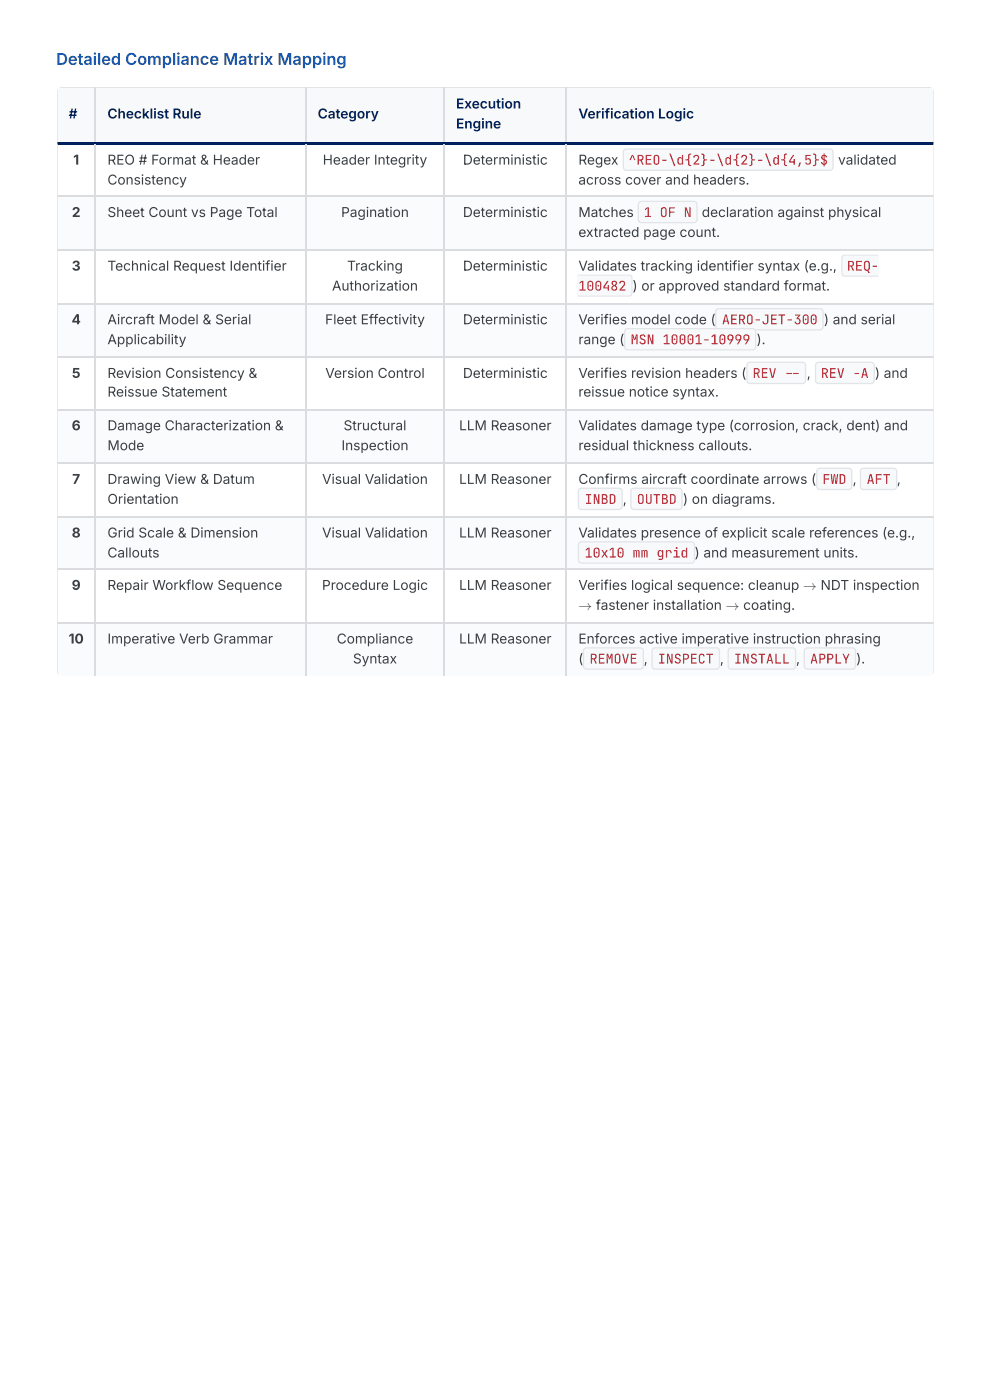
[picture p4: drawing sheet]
<svg xmlns="http://www.w3.org/2000/svg" width="210mm" height="297mm" viewBox="0 0 210 297" stroke-linecap="round" stroke-linejoin="round" font-family="sans-serif">
<defs><g id="words">
<text font-size="3.5" fill="#1557b0" x="11.9" y="13.8">Detailed Compliance Matrix Mapping</text>
<g font-size="2.9" fill="#00205b">
<text x="96.7" y="23">Execution</text>
<text x="14.6" y="25.1">#</text>
<text x="22.8" y="25.1">Checklist Rule</text>
<text x="67.4" y="25.1">Category</text>
<text x="96.7" y="27.3">Engine</text>
<text x="122.6" y="25.1">Verification Logic</text>
</g>
<g font-size="2.9" fill="#3c4043">
<text x="15.5" y="34.9">1</text>
<text x="22.8" y="34.9">REO # Format &amp; Header</text>
<text x="68.4" y="34.9">Header Integrity</text>
<text x="98.1" y="34.9">Deterministic</text>
<text x="122.6" y="34.9">Regex</text>
<text x="177.7" y="34.9">validated</text>
<text x="22.8" y="39.2">Consistency</text>
<text x="122.6" y="39.2">across cover and headers.</text>
<text x="15.2" y="46">2</text>
<text x="22.8" y="46">Sheet Count vs Page Total</text>
<text x="72.3" y="46">Pagination</text>
<text x="98.1" y="46">Deterministic</text>
<text x="122.6" y="46">Matches</text>
<text x="148.8" y="46">declaration against physical</text>
<text x="122.6" y="50.3">extracted page count.</text>
<text x="15.2" y="57.4">3</text>
<text x="22.8" y="57.4">Technical Request Identifier</text>
<text x="73.6" y="57.4">Tracking</text>
<text x="98.1" y="57.4">Deterministic</text>
<text x="122.6" y="57.4">Validates tracking identifier syntax (e.g.,</text>
<text x="70.4" y="61.6">Authorization</text>
<text x="134.1" y="61.6">) or approved standard format.</text>
<text x="15.2" y="68.8">4</text>
<text x="22.8" y="68.8">Aircraft Model &amp; Serial</text>
<text x="68.9" y="68.8">Fleet Effectivity</text>
<text x="98.1" y="68.8">Deterministic</text>
<text x="122.6" y="68.8">Verifies model code (</text>
<text x="174.7" y="68.8">) and serial</text>
<text x="22.8" y="73">Applicability</text>
<text x="122.6" y="73">range (</text>
<text x="160.4" y="73">).</text>
<text x="15.3" y="80.2">5</text>
<text x="22.8" y="80.2">Revision Consistency &amp;</text>
<text x="69" y="80.2">Version Control</text>
<text x="98.1" y="80.2">Deterministic</text>
<text x="122.6" y="80.2">Verifies revision headers (</text>
<text x="171" y="80.2">,</text>
<text x="185.5" y="80.2">) and</text>
<text x="22.8" y="84.1">Reissue Statement</text>
<text x="122.6" y="84.1">reissue notice syntax.</text>
<text x="15.2" y="91.3">6</text>
<text x="22.8" y="91.3">Damage Characterization &amp;</text>
<text x="22.8" y="95.5">Mode</text>
<text x="72.4" y="95.5">Inspection</text>
<text x="72.8" y="91.3">Structural</text>
<text x="97.3" y="91.3">LLM Reasoner</text>
<text x="122.6" y="91.3">Validates damage type (corrosion, crack, dent) and</text>
<text x="122.6" y="95.5">residual thickness callouts.</text>
<text x="15.3" y="102.7">7</text>
<text x="22.8" y="102.7">Drawing View &amp; Datum</text>
<text x="22.8" y="106.9">Orientation</text>
<text x="68.3" y="102.7">Visual Validation</text>
<text x="97.3" y="102.7">LLM Reasoner</text>
<text x="122.6" y="102.7">Confirms aircraft coordinate arrows (</text>
<text x="132" y="106.9">,</text>
<text x="144.8" y="106.9">) on diagrams.</text>
<text x="180.8" y="102.7">,</text>
<text x="190.1" y="102.7">,</text>
<text x="15.2" y="114">8</text>
<text x="22.8" y="114">Grid Scale &amp; Dimension</text>
<text x="22.8" y="118.3">Callouts</text>
<text x="68.3" y="114">Visual Validation</text>
<text x="97.3" y="114">LLM Reasoner</text>
<text x="122.6" y="114">Validates presence of explicit scale references (e.g.,</text>
<text x="147.3" y="118.3">) and measurement units.</text>
<text x="15.2" y="125.1">9</text>
<text x="22.8" y="125.1">Repair Workflow Sequence</text>
<text x="68.3" y="125.1">Procedure Logic</text>
<text x="97.3" y="125.1">LLM Reasoner</text>
<text x="122.6" y="125.1">Verifies logical sequence: cleanup → NDT inspection</text>
<text x="122.6" y="129.4">→ fastener installation → coating.</text>
<text x="14.6" y="136.5">10</text>
<text x="22.8" y="136.5">Imperative Verb Grammar</text>
<text x="71.4" y="136.5">Compliance</text>
<text x="97.3" y="136.5">LLM Reasoner</text>
<text x="122.6" y="136.5">Enforces active imperative instruction phrasing</text>
<text x="74.8" y="140.8">Syntax</text>
<text x="122.6" y="140.8">(</text>
<text x="136.5" y="140.8">,</text>
<text x="152.6" y="140.8">,</text>
<text x="168.8" y="140.8">,</text>
<text x="181.5" y="140.8">).</text>
</g>
<g font-size="2.8" fill="#b31d28">
<text x="133.2" y="34.9">^REO-\d{2}-\d{2}-\d{4,5}$</text>
<text x="136.5" y="46">1 OF N</text>
<text x="179.6" y="57.4">REQ-</text>
<text x="122.6" y="61.6">100482</text>
<text x="153" y="68.8">AERO-JET-300</text>
<text x="133.7" y="73">MSN 10001-10999</text>
<text x="159.6" y="80.2">REV</text>
<text x="168" y="80.2">-</text>
<text x="174" y="80.2">REV -A</text>
<text x="123.9" y="106.9">INBD</text>
<text x="135" y="106.9">OUTBD</text>
<text x="174.4" y="102.7">FWD</text>
<text x="183.7" y="102.7">AFT</text>
<text x="123.9" y="118.3">10x10 mm grid</text>
<text x="125" y="140.8">REMOVE</text>
<text x="139.5" y="140.8">INSPECT</text>
<text x="155.6" y="140.8">INSTALL</text>
<text x="171.7" y="140.8">APPLY</text>
</g>
</g></defs>
<g fill="#f8f9fa">
<path d="M12.2 18.5h8.2v11.9h-8.2z"/>
<path d="M20.4 18.5h44.4v11.9h-44.4z"/>
<path d="M64.8 18.5h29.4v11.9h-29.4z"/>
<path d="M94.2 18.5h25.9v11.9h-25.9z"/>
<path d="M120.1 18.5h77.9v11.9h-77.9z"/>
</g>
<g fill="#fafbfc">
<path d="M12.2 41.8h8.2v11.4h-8.2z"/>
<path d="M20.4 41.8h44.4v11.4h-44.4z"/>
<path d="M64.8 41.8h29.4v11.4h-29.4z"/>
<path d="M94.2 41.8h25.9v11.4h-25.9z"/>
<path d="M120.1 41.8h77.9v11.4h-77.9z"/>
<path d="M12.2 64.3h8.2v11.4h-8.2z"/>
<path d="M20.4 64.3h44.4v11.4h-44.4z"/>
<path d="M64.8 64.3h29.4v11.4h-29.4z"/>
<path d="M94.2 64.3h25.9v11.4h-25.9z"/>
<path d="M120.1 64.3h77.9v11.4h-77.9z"/>
<path d="M12.2 87h8.2v11.2h-8.2z"/>
<path d="M20.4 87h44.4v11.2h-44.4z"/>
<path d="M64.8 87h29.4v11.2h-29.4z"/>
<path d="M94.2 87h25.9v11.2h-25.9z"/>
<path d="M120.1 87h77.9v11.2h-77.9z"/>
<path d="M12.2 109.5h8.2v11.4h-8.2z"/>
<path d="M20.4 109.5h44.4v11.4h-44.4z"/>
<path d="M64.8 109.5h29.4v11.4h-29.4z"/>
<path d="M94.2 109.5h25.9v11.4h-25.9z"/>
<path d="M120.1 109.5h77.9v11.4h-77.9z"/>
<path d="M12.2 132.3h8.2v11.1h-8.2z"/>
<path d="M20.4 132.3h44.4v11.1h-44.4z"/>
<path d="M64.8 132.3h29.4v11.1h-29.4z"/>
<path d="M94.2 132.3h25.9v11.1h-25.9z"/>
<path d="M120.1 132.3h77.9v11.1h-77.9z"/>
</g>
<path d="M12.1 18.5h185.9M12.1 18.5v11.7M197.9 18.5v11.7" fill="none" stroke="#dadce0" stroke-width=".21"/>
<path d="M20.2 18.5v11.7M65 18.5v11.7M94.1 18.5v11.7M120 18.5v11.7" fill="none" stroke="#dadce0" stroke-width=".26"/>
<g fill="#00205b">
<path d="M12.1 30.2h8.3v.5h-8.3z"/>
<path d="M20.4 30.2h44.7v.5h-44.7z"/>
<path d="M65.1 30.2h29.1v.5h-29.1z"/>
<path d="M94.2 30.2h25.9v.5h-25.9z"/>
<path d="M120.1 30.2h77.9v.5h-77.9z"/>
</g>
<path d="M12.1 30.7v112.8M197.9 30.7v112.8M12.1 143.4h185.9" fill="none" stroke="#dadce0" stroke-width=".21"/>
<g fill="none" stroke="#dadce0" stroke-width=".26">
<path d="M20.2 30.7v112.8M65 30.7v112.8M94.1 30.7v112.8M120 30.7v112.8M12.1 41.7h185.9M12.1 53h185.9M12.1 64.4h185.9M12.1 75.8h185.9M12.1 86.9h185.9M12.1 98.3h185.9M12.1 109.7h185.9M12.1 120.8h185.9"/>
<path d="M12.1 132.2h185.9"/>
</g>
<path d="M132.3 31.7l.5-.2h43.1a.79 .79 0 0 1 .8 .8v3.2a.79 .79 0 0 1-.8 .7h-43.1a.79 .79 0 0 1-.8-.7v-3.2z" fill="#f8f9fa"/>
<path d="M132.4 31.8l.4-.2h43.1a.66 .66 0 0 1 .7 .7v3.2a.66 .66 0 0 1-.7 .6h-43.1a.66 .66 0 0 1-.6-.6v-3.2z" fill="none" stroke="#e1e4e8" stroke-width=".26"/>
<path d="M135.4 42.8l.6-.2h11.1a.79 .79 0 0 1 .8 .8v3.2a.79 .79 0 0 1-.8 .8h-11.1a.79 .79 0 0 1-.8-.8v-3.2z" fill="#f8f9fa"/>
<path d="M135.5 42.9l.5-.2h11.1a.66 .66 0 0 1 .7 .7v3.2a.66 .66 0 0 1-.7 .6h-11.1a.66 .66 0 0 1-.7-.6v-3.2z" fill="none" stroke="#e1e4e8" stroke-width=".26"/>
<path d="M178.6 54.2l.5-.2h7.2v4.7h-7.2a.79 .79 0 0 1-.8-.8v-3.1z" fill="#f8f9fa"/>
<g fill="#e1e4e8">
<path d="M178.3 54h8v.6h-8z"/>
<path d="M178.3 58.2h8v.5h-8z"/>
<path d="M178.3 54h.6v4.7h-.6z"/>
</g>
<path d="M122.5 58.2h10.8a.79 .79 0 0 1 .8 .8v3.2a.79 .79 0 0 1-.8 .8h-10.8z" fill="#f8f9fa"/>
<g fill="#e1e4e8">
<path d="M122.5 58.2h11.6v.6h-11.6z"/>
<path d="M122.5 62.4h11.6v.6h-11.6z"/>
<path d="M133.6 58.2h.5v4.8h-.5z"/>
</g>
<path d="M151.8 65.6l.6-.2h21.4a.79 .79 0 0 1 .8 .7v3.2a.79 .79 0 0 1-.8 .8h-21.4a.79 .79 0 0 1-.8-.8v-3.2z" fill="#f8f9fa"/>
<path d="M151.9 65.7l.5-.2h21.4a.66 .66 0 0 1 .7 .6v3.2a.66 .66 0 0 1-.7 .7h-21.4a.66 .66 0 0 1-.7-.7v-3.2z" fill="none" stroke="#e1e4e8" stroke-width=".26"/>
<path d="M132.5 69.8l.6-.2h26.4a.79 .79 0 0 1 .8 .8v3.2a.79 .79 0 0 1-.8 .7h-26.4a.79 .79 0 0 1-.8-.7v-3.2z" fill="#f8f9fa"/>
<path d="M132.6 69.9l.5-.2h26.4a.66 .66 0 0 1 .7 .7v3.2a.66 .66 0 0 1-.7 .6h-26.4a.66 .66 0 0 1-.7-.6v-3.2z" fill="none" stroke="#e1e4e8" stroke-width=".26"/>
<path d="M158.5 77l.5-.3h11.1a.79 .79 0 0 1 .8 .8v3.2a.79 .79 0 0 1-.8 .8h-11.1a.79 .79 0 0 1-.8-.8v-3.2z" fill="#f8f9fa"/>
<path d="M158.5 77.1l.5-.2h11.1a.66 .66 0 0 1 .7 .6v3.2a.66 .66 0 0 1-.7 .7h-11.1a.66 .66 0 0 1-.6-.7v-3.2z" fill="none" stroke="#e1e4e8" stroke-width=".26"/>
<path d="M173 77l.6-.3h11.1a.79 .79 0 0 1 .8 .8v3.2a.79 .79 0 0 1-.8 .8h-11.1a.79 .79 0 0 1-.8-.8v-3.2z" fill="#f8f9fa"/>
<path d="M173.1 77.1l.5-.2h11.1a.66 .66 0 0 1 .6 .6v3.2a.66 .66 0 0 1-.6 .7h-11.1a.66 .66 0 0 1-.7-.7v-3.2z" fill="none" stroke="#e1e4e8" stroke-width=".26"/>
<path d="M173.3 99.5l.5-.3h6.1a.79 .79 0 0 1 .8 .8v3.2a.79 .79 0 0 1-.8 .8h-6.1a.79 .79 0 0 1-.8-.8v-3.2z" fill="#f8f9fa"/>
<path d="M173.4 99.5l.4-.1h6.1a.66 .66 0 0 1 .7 .6v3.2a.66 .66 0 0 1-.7 .6h-6.1a.66 .66 0 0 1-.6-.6v-3.2z" fill="none" stroke="#e1e4e8" stroke-width=".26"/>
<path d="M182.5 99.5l.6-.3h6.3a.79 .79 0 0 1 .8 .8v3.2a.79 .79 0 0 1-.8 .8h-6.3a.79 .79 0 0 1-.8-.8v-3.2z" fill="#f8f9fa"/>
<path d="M182.6 99.5l.5-.1h6.3a.66 .66 0 0 1 .7 .6v3.2a.66 .66 0 0 1-.7 .6h-6.3a.66 .66 0 0 1-.7-.6v-3.2z" fill="none" stroke="#e1e4e8" stroke-width=".26"/>
<path d="M122.7 103.7l.6-.2h7.9a.79 .79 0 0 1 .8 .7v3.2a.79 .79 0 0 1-.8 .8h-7.9a.79 .79 0 0 1-.8-.8v-3.2z" fill="#f8f9fa"/>
<path d="M122.8 103.8l.5-.2h7.9a.66 .66 0 0 1 .7 .6v3.2a.66 .66 0 0 1-.7 .7h-7.9a.66 .66 0 0 1-.7-.7v-3.2z" fill="none" stroke="#e1e4e8" stroke-width=".26"/>
<path d="M133.8 103.7l.6-.2h9.5a.79 .79 0 0 1 .8 .7v3.2a.79 .79 0 0 1-.8 .8h-9.5a.79 .79 0 0 1-.8-.8v-3.2z" fill="#f8f9fa"/>
<path d="M133.9 103.8l.5-.2h9.5a.66 .66 0 0 1 .7 .6v3.2a.66 .66 0 0 1-.7 .7h-9.5a.66 .66 0 0 1-.7-.7v-3.2z" fill="none" stroke="#e1e4e8" stroke-width=".26"/>
<path d="M122.7 115.1l.6-.3h23.3a.79 .79 0 0 1 .8 .8v3.2a.79 .79 0 0 1-.8 .8h-23.3a.79 .79 0 0 1-.8-.8v-3.2z" fill="#f8f9fa"/>
<path d="M122.8 115.2l.5-.2h23.3a.66 .66 0 0 1 .6 .6v3.2a.66 .66 0 0 1-.6 .7h-23.3a.66 .66 0 0 1-.7-.7v-3.2z" fill="none" stroke="#e1e4e8" stroke-width=".26"/>
<path d="M123.8 137.6l.6-.3h11.3a.79 .79 0 0 1 .8 .8v3.2a.79 .79 0 0 1-.8 .8h-11.3a.79 .79 0 0 1-.8-.8v-3.2z" fill="#f8f9fa"/>
<path d="M123.9 137.6l.5-.1h11.3a.66 .66 0 0 1 .7 .6v3.2a.66 .66 0 0 1-.7 .6h-11.3a.66 .66 0 0 1-.7-.6v-3.2z" fill="none" stroke="#e1e4e8" stroke-width=".26"/>
<path d="M138.3 137.6l.6-.3h13a.79 .79 0 0 1 .8 .8v3.2a.79 .79 0 0 1-.8 .8h-13a.79 .79 0 0 1-.8-.8v-3.2z" fill="#f8f9fa"/>
<path d="M138.4 137.6l.5-.1h13a.66 .66 0 0 1 .6 .6v3.2a.66 .66 0 0 1-.6 .6h-13a.66 .66 0 0 1-.7-.6v-3.2z" fill="none" stroke="#e1e4e8" stroke-width=".26"/>
<path d="M154.5 137.6l.5-.3h13a.79 .79 0 0 1 .8 .8v3.2a.79 .79 0 0 1-.8 .8h-13a.79 .79 0 0 1-.7-.8v-3.2z" fill="#f8f9fa"/>
<path d="M154.6 137.6l.4-.1h13a.66 .66 0 0 1 .7 .6v3.2a.66 .66 0 0 1-.7 .6h-13a.66 .66 0 0 1-.6-.6v-3.2z" fill="none" stroke="#e1e4e8" stroke-width=".26"/>
<path d="M170.6 137.6l.6-.3h9.5a.79 .79 0 0 1 .8 .8v3.2a.79 .79 0 0 1-.8 .8h-9.5a.79 .79 0 0 1-.8-.8v-3.2z" fill="#f8f9fa"/>
<path d="M170.7 137.6l.5-.1h9.5a.66 .66 0 0 1 .7 .6v3.2a.66 .66 0 0 1-.7 .6h-9.5a.66 .66 0 0 1-.7-.6v-3.2z" fill="none" stroke="#e1e4e8" stroke-width=".26"/>
<use href="#words"/>
</svg>
